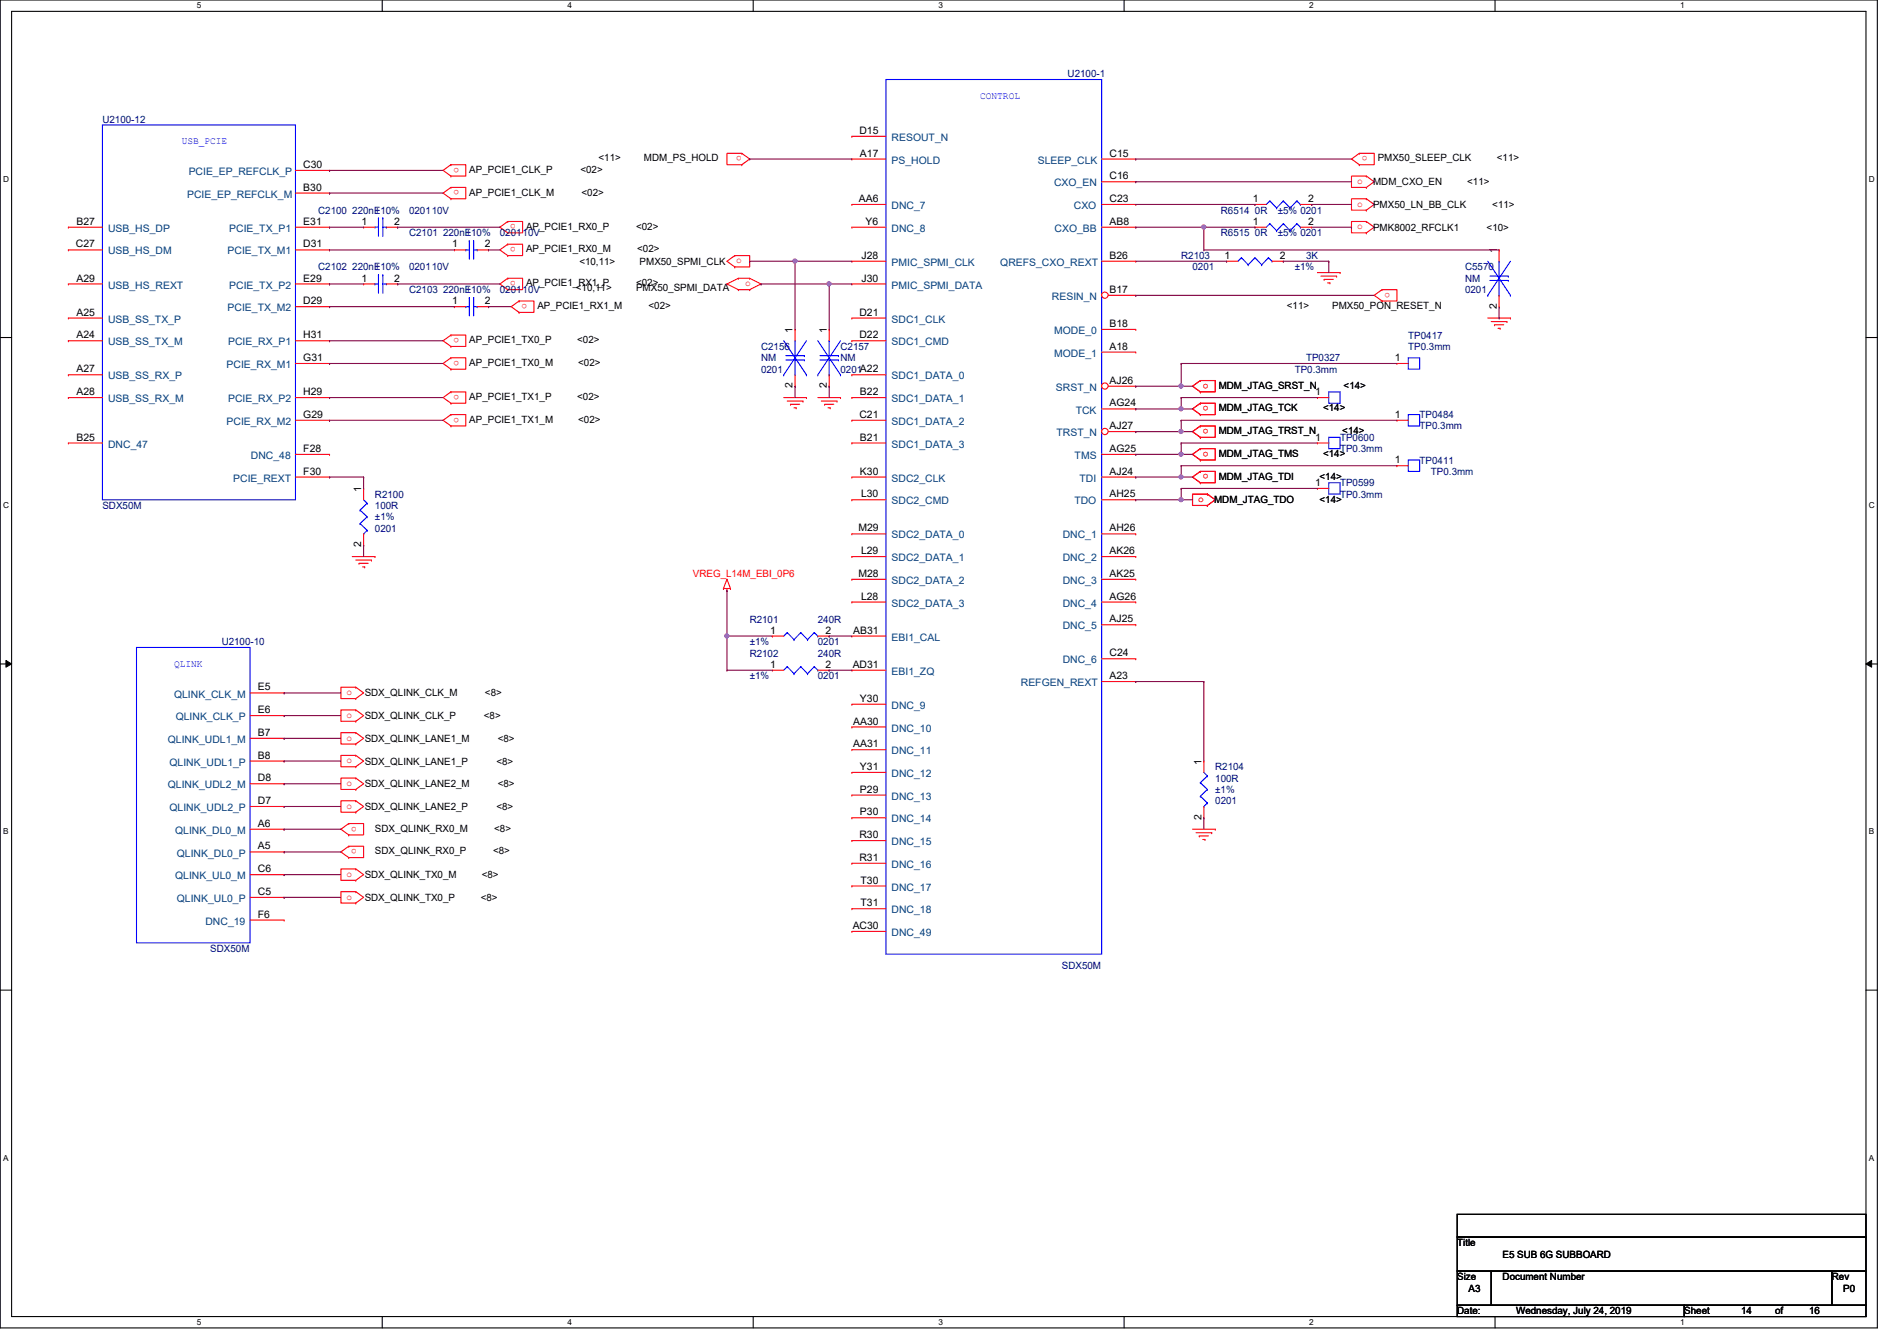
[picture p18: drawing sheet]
<svg xmlns="http://www.w3.org/2000/svg" width="297mm" height="210mm" viewBox="0 0 297 210" stroke-linecap="round" stroke-linejoin="round" font-family="sans-serif">
<defs><g id="words">
<g font-size="1.6" fill="#00f">
<text x="153.5" y="15.5">CONTROL</text>
<text x="28.5" y="22.6">USB_PCIE</text>
<text x="27.3" y="104.4">QLINK</text>
</g>
<g font-size="1.6" fill="#00007f">
<text x="167.2" y="12.1">U2100-1</text>
<text x="16" y="19.2">U2100-12</text>
<text x="49.8" y="33.4">C2100 220nF</text>
<text x="58.7" y="33.4">±10%</text>
<text x="64" y="33.4">020110V</text>
<text x="191.2" y="33.4">R6514 0R</text>
<text x="200.1" y="33.4">±5% 0201</text>
<text x="64" y="37">C2101 220nF</text>
<text x="72.9" y="37">±10%</text>
<text x="78.3" y="37">020110V</text>
<text x="185" y="40.6">R2103</text>
<text x="191.2" y="37">R6515 0R</text>
<text x="200.1" y="37">±5% 0201</text>
<text x="204.5" y="40.6">3K</text>
<text x="49.8" y="42.3">C2102 220nF</text>
<text x="58.7" y="42.3">±10%</text>
<text x="64" y="42.3">020110V</text>
<text x="64" y="45.9">C2103 220nF</text>
<text x="72.9" y="45.9">±10%</text>
<text x="78.3" y="45.9">020110V</text>
<text x="186.7" y="42.3">0201</text>
<text x="202.7" y="42.3">±1%</text>
<text x="229.4" y="42.3">C5570</text>
<text x="229.4" y="44.1">NM</text>
<text x="229.4" y="45.9">0201</text>
<text x="220.5" y="53">TP0417</text>
<text x="119.2" y="54.8">C2156</text>
<text x="119.2" y="56.6">NM</text>
<text x="119.2" y="58.3">0201</text>
<text x="131.6" y="54.8">C2157</text>
<text x="131.6" y="56.6">NM</text>
<text x="131.6" y="58.3">0201A22</text>
<text x="202.7" y="58.3">TP0.3mm</text>
<text x="204.5" y="56.6">TP0327</text>
<text x="220.5" y="54.8">TP0.3mm</text>
<text x="222.3" y="65.4">TP0484</text>
<text x="209.8" y="69">TP0600</text>
<text x="209.8" y="70.8">TP0.3mm</text>
<text x="222.3" y="67.2">TP0.3mm</text>
<text x="58.7" y="77.9">R2100</text>
<text x="209.8" y="76.1">TP0599</text>
<text x="209.8" y="77.9">TP0.3mm</text>
<text x="222.3" y="72.6">TP0411</text>
<text x="224.1" y="74.3">TP0.3mm</text>
<text x="16" y="79.7">SDX50M</text>
<text x="58.7" y="79.7">100R</text>
<text x="58.7" y="81.4">±1%</text>
<text x="58.7" y="83.2">0201</text>
<text x="34.7" y="101">U2100-10</text>
<text x="117.4" y="97.5">R2101</text>
<text x="117.4" y="101">±1%</text>
<text x="128.1" y="97.5">240R</text>
<text x="128.1" y="101">0201</text>
<text x="117.4" y="102.8">R2102</text>
<text x="117.4" y="106.3">±1%</text>
<text x="128.1" y="102.8">240R</text>
<text x="128.1" y="106.3">0201</text>
<text x="190.3" y="120.6">R2104</text>
<text x="190.3" y="122.3">100R</text>
<text x="190.3" y="124.1">±1%</text>
<text x="190.3" y="125.9">0201</text>
<text x="32.9" y="149">SDX50M</text>
<text x="166.3" y="151.7">SDX50M</text>
</g>
<g font-size="1.6">
<text x="134.6" y="21">D15</text>
<text x="47.5" y="26.3">C30</text>
<text x="47.5" y="29.8">B30</text>
<text x="73.5" y="27.1">AP_PCIE1_CLK_P</text>
<text x="90.9" y="27.1">&lt;02&gt;</text>
<text x="93.7" y="25.3">&lt;11&gt;</text>
<text x="100.8" y="25.3">MDM_PS_HOLD</text>
<text x="134.7" y="24.5">A17</text>
<text x="173.7" y="24.5">C15</text>
<text x="173.7" y="28.1">C16</text>
<text x="215" y="29">MDM_CXO_EN</text>
<text x="215.7" y="25.3">PMX50_SLEEP_CLK</text>
<text x="229.7" y="29">&lt;11&gt;</text>
<text x="234.4" y="25.3">&lt;11&gt;</text>
<text x="12" y="35.2">B27</text>
<text x="47.5" y="35.2">E31</text>
<text x="56.6" y="35.2">1</text>
<text x="61.7" y="35.2">2</text>
<text x="73.5" y="30.6">AP_PCIE1_CLK_M</text>
<text x="82.4" y="35.9">AP_PCIE1_RX0_P</text>
<text x="91.1" y="30.6">&lt;02&gt;</text>
<text x="99.6" y="35.9">&lt;02&gt;</text>
<text x="134.5" y="31.6">AA6</text>
<text x="135.5" y="35.2">Y6</text>
<text x="173.7" y="31.6">C23</text>
<text x="173.7" y="35.2">AB8</text>
<text x="196.2" y="31.6">1</text>
<text x="196.2" y="35.2">1</text>
<text x="204.8" y="31.6">2</text>
<text x="204.8" y="35.2">2</text>
<text x="215" y="32.6">PMX50_LN_BB_CLK</text>
<text x="233.7" y="32.6">&lt;11&gt;</text>
<text x="11.9" y="38.7">C27</text>
<text x="47.5" y="38.7">D31</text>
<text x="70.8" y="38.7">1</text>
<text x="75.9" y="38.7">2</text>
<text x="82.4" y="39.5">AP_PCIE1_RX0_M</text>
<text x="90.7" y="41.4">&lt;10,11&gt;</text>
<text x="99.8" y="39.5">&lt;02&gt;</text>
<text x="100.2" y="41.4">PMX50_SPMI_CLK</text>
<text x="134.9" y="40.5">J28</text>
<text x="173.7" y="40.5">B26</text>
<text x="191.7" y="40.5">1</text>
<text x="200.4" y="40.5">2</text>
<text x="215" y="36.1">PMK8002_RFCLK1</text>
<text x="232.8" y="36.1">&lt;10&gt;</text>
<text x="234.4" y="39.7" transform="rotate(-90 234.4 39.7)">1</text>
<text x="12" y="44.1">A29</text>
<text x="47.5" y="44.1">E29</text>
<text x="47.5" y="47.6">D29</text>
<text x="56.6" y="44.1">1</text>
<text x="61.7" y="44.1">2</text>
<text x="70.8" y="47.6">1</text>
<text x="75.9" y="47.6">2</text>
<text x="82.4" y="44.8">AP_PCIE1_RX1_P</text>
<text x="90.2" y="45.6">&lt;10,11&gt;</text>
<text x="99.6" y="44.8">&lt;02&gt;</text>
<text x="99.6" y="45.6">PMX50_SPMI_DATA</text>
<text x="134.9" y="44.1">J30</text>
<text x="173.7" y="45.8">B17</text>
<text x="12" y="49.4">A25</text>
<text x="12" y="53">A24</text>
<text x="47.5" y="53">H31</text>
<text x="73.5" y="53.7">AP_PCIE1_TX0_P</text>
<text x="84.2" y="48.4">AP_PCIE1_RX1_M</text>
<text x="90.4" y="53.7">&lt;02&gt;</text>
<text x="101.6" y="48.4">&lt;02&gt;</text>
<text x="124.1" y="52.1" transform="rotate(-90 124.1 52.1)">1</text>
<text x="129.5" y="52.1" transform="rotate(-90 129.5 52.1)">1</text>
<text x="134.6" y="49.4">D21</text>
<text x="134.6" y="53">D22</text>
<text x="173.7" y="51.2">B18</text>
<text x="201.5" y="48.4">&lt;11&gt;</text>
<text x="208.6" y="48.4">PMX50_PON_RESET_N</text>
<text x="234.4" y="48.3" transform="rotate(-90 234.4 48.3)">2</text>
<text x="12" y="58.3">A27</text>
<text x="47.5" y="56.5">G31</text>
<text x="73.5" y="57.3">AP_PCIE1_TX0_M</text>
<text x="90.5" y="57.3">&lt;02&gt;</text>
<text x="173.7" y="54.7">A18</text>
<text x="218.4" y="56.5">1</text>
<text x="12" y="61.8">A28</text>
<text x="47.5" y="61.8">H29</text>
<text x="47.5" y="65.4">G29</text>
<text x="73.5" y="62.6">AP_PCIE1_TX1_P</text>
<text x="90.4" y="62.6">&lt;02&gt;</text>
<text x="124.1" y="60.8" transform="rotate(-90 124.1 60.8)">2</text>
<text x="129.5" y="60.8" transform="rotate(-90 129.5 60.8)">2</text>
<text x="134.6" y="65.4">C21</text>
<text x="134.7" y="61.8">B22</text>
<text x="173.7" y="60.1">AJ26</text>
<text x="173.7" y="63.6">AG24</text>
<text x="190.8" y="60.8">MDM_JTAG_SRST_N</text>
<text x="190.8" y="64.4">MDM_JTAG_TCK</text>
<text x="205.9" y="61.8">1</text>
<text x="207.2" y="64.4">&lt;14&gt;</text>
<text x="210.4" y="60.8">&lt;14&gt;</text>
<text x="218.4" y="65.4">1</text>
<text x="12" y="69">B25</text>
<text x="47.5" y="70.7">F28</text>
<text x="73.5" y="66.2">AP_PCIE1_TX1_M</text>
<text x="90.5" y="66.2">&lt;02&gt;</text>
<text x="134.7" y="69">B21</text>
<text x="173.7" y="67.2">AJ27</text>
<text x="173.7" y="70.7">AG25</text>
<text x="190.8" y="67.9">MDM_JTAG_TRST_N</text>
<text x="190.8" y="71.5">MDM_JTAG_TMS</text>
<text x="205.9" y="69">1</text>
<text x="207.2" y="71.5">&lt;14&gt;</text>
<text x="210.2" y="67.9">&lt;14&gt;</text>
<text x="47.5" y="74.3">F30</text>
<text x="56.6" y="77" transform="rotate(-90 56.6 77)">1</text>
<text x="134.7" y="74.3">K30</text>
<text x="134.8" y="77.9">L30</text>
<text x="173.7" y="74.3">AJ24</text>
<text x="173.7" y="77.9">AH25</text>
<text x="190.8" y="75.1">MDM_JTAG_TDI</text>
<text x="205.9" y="76.1">1</text>
<text x="206.6" y="75.1">&lt;14&gt;</text>
<text x="218.4" y="72.5">1</text>
<text x="134.4" y="83.2">M29</text>
<text x="173.7" y="83.2">AH26</text>
<text x="190.1" y="78.8">MDM_JTAG_TDO</text>
<text x="206.6" y="78.8">&lt;14&gt;</text>
<text x="56.6" y="85.7" transform="rotate(-90 56.6 85.7)">2</text>
<text x="134.8" y="86.7">L29</text>
<text x="173.7" y="86.7">AK26</text>
<text x="134.4" y="90.3">M28</text>
<text x="134.8" y="93.9">L28</text>
<text x="173.7" y="90.3">AK25</text>
<text x="173.7" y="93.9">AG26</text>
<text x="120.6" y="99.2">1</text>
<text x="129.3" y="99.2">2</text>
<text x="133.6" y="99.2">AB31</text>
<text x="173.7" y="97.4">AJ25</text>
<text x="120.6" y="104.5">1</text>
<text x="129.3" y="104.5">2</text>
<text x="133.5" y="104.5">AD31</text>
<text x="173.7" y="102.7">C24</text>
<text x="173.7" y="106.3">A23</text>
<text x="40.4" y="108.1">E5</text>
<text x="40.4" y="111.6">E6</text>
<text x="57.1" y="109">SDX_QLINK_CLK_M</text>
<text x="57.1" y="112.6">SDX_QLINK_CLK_P</text>
<text x="75.8" y="112.6">&lt;8&gt;</text>
<text x="75.9" y="109">&lt;8&gt;</text>
<text x="133.6" y="113.4">AA30</text>
<text x="134.7" y="109.9">Y30</text>
<text x="40.4" y="115.2">B7</text>
<text x="40.4" y="118.7">B8</text>
<text x="57.1" y="116.1">SDX_QLINK_LANE1_M</text>
<text x="57.1" y="119.7">SDX_QLINK_LANE1_P</text>
<text x="77.7" y="119.7">&lt;8&gt;</text>
<text x="77.9" y="116.1">&lt;8&gt;</text>
<text x="133.6" y="117">AA31</text>
<text x="188.1" y="119.7" transform="rotate(-90 188.1 119.7)">1</text>
<text x="40.4" y="122.3">D8</text>
<text x="40.4" y="125.9">D7</text>
<text x="57.1" y="123.2">SDX_QLINK_LANE2_M</text>
<text x="77.9" y="123.2">&lt;8&gt;</text>
<text x="134.7" y="120.5">Y31</text>
<text x="134.7" y="124.1">P29</text>
<text x="40.4" y="129.4">A6</text>
<text x="57.1" y="126.8">SDX_QLINK_LANE2_P</text>
<text x="58.7" y="130.2">SDX_QLINK_RX0_M</text>
<text x="77.4" y="130.2">&lt;8&gt;</text>
<text x="77.7" y="126.8">&lt;8&gt;</text>
<text x="134.6" y="131.2">R30</text>
<text x="134.7" y="127.6">P30</text>
<text x="188.1" y="128.4" transform="rotate(-90 188.1 128.4)">2</text>
<text x="40.4" y="133">A5</text>
<text x="40.4" y="136.5">C6</text>
<text x="57.1" y="137.5">SDX_QLINK_TX0_M</text>
<text x="58.7" y="133.7">SDX_QLINK_RX0_P</text>
<text x="75.4" y="137.5">&lt;8&gt;</text>
<text x="77.2" y="133.7">&lt;8&gt;</text>
<text x="134.6" y="134.7">R31</text>
<text x="40.4" y="140.1">C5</text>
<text x="40.4" y="143.6">F6</text>
<text x="57.1" y="141">SDX_QLINK_TX0_P</text>
<text x="75.3" y="141">&lt;8&gt;</text>
<text x="134.7" y="138.3">T30</text>
<text x="134.7" y="141.9">T31</text>
<text x="133.5" y="145.4">AC30</text>
<text x="228.2" y="195.1">Title</text>
<text x="235.3" y="196.8">E5 SUB 6G SUBBOARD</text>
<text x="228.2" y="200.4">Size</text>
<text x="230" y="202.2">A3</text>
<text x="235.3" y="200.4">Document Number</text>
<text x="286.8" y="200.4">Rev</text>
<text x="288.6" y="202.2">P0</text>
<text x="228.2" y="205.7">Date:</text>
<text x="237.4" y="205.7">Wednesday, July 24, 2019</text>
<text x="263.7" y="205.7">Sheet</text>
<text x="272.6" y="205.7">14</text>
<text x="278" y="205.7">of</text>
<text x="283.3" y="205.7">16</text>
</g>
<g font-size="1.6" fill="#00407f">
<text x="139.6" y="22.1">RESOUT_N</text>
<text x="29.5" y="27.4">PCIE_EP_REFCLK_P</text>
<text x="139.6" y="25.6">PS_HOLD</text>
<text x="162.5" y="25.6">SLEEP_CLK</text>
<text x="165.1" y="29.2">CXO_EN</text>
<text x="29.3" y="30.9">PCIE_EP_REFCLK_M</text>
<text x="139.6" y="32.7">DNC_7</text>
<text x="168.1" y="32.7">CXO</text>
<text x="16.9" y="36.3">USB_HS_DP</text>
<text x="16.9" y="39.8">USB_HS_DM</text>
<text x="35.6" y="39.8">PCIE_TX_M1</text>
<text x="35.9" y="36.3">PCIE_TX_P1</text>
<text x="139.6" y="36.3">DNC_8</text>
<text x="139.6" y="41.6">PMIC_SPMI_CLK</text>
<text x="156.6" y="41.6">QREFS_CXO_REXT</text>
<text x="165.1" y="36.3">CXO_BB</text>
<text x="16.9" y="45.2">USB_HS_REXT</text>
<text x="35.9" y="45.2">PCIE_TX_P2</text>
<text x="139.6" y="45.2">PMIC_SPMI_DATA</text>
<text x="164.7" y="46.9">RESIN_N</text>
<text x="16.9" y="50.5">USB_SS_TX_P</text>
<text x="35.6" y="48.7">PCIE_TX_M2</text>
<text x="139.6" y="50.5">SDC1_CLK</text>
<text x="165.1" y="52.3">MODE_0</text>
<text x="16.9" y="54.1">USB_SS_TX_M</text>
<text x="16.9" y="59.4">USB_SS_RX_P</text>
<text x="35.5" y="57.6">PCIE_RX_M1</text>
<text x="35.7" y="54.1">PCIE_RX_P1</text>
<text x="139.6" y="54.1">SDC1_CMD</text>
<text x="139.6" y="59.4">SDC1_DATA_0</text>
<text x="165.1" y="55.8">MODE_1</text>
<text x="16.9" y="62.9">USB_SS_RX_M</text>
<text x="35.7" y="62.9">PCIE_RX_P2</text>
<text x="139.6" y="62.9">SDC1_DATA_1</text>
<text x="165.4" y="61.2">SRST_N</text>
<text x="168.4" y="64.7">TCK</text>
<text x="16.9" y="70.1">DNC_47</text>
<text x="35.5" y="66.5">PCIE_RX_M2</text>
<text x="39.3" y="71.8">DNC_48</text>
<text x="139.6" y="66.5">SDC1_DATA_2</text>
<text x="139.6" y="70.1">SDC1_DATA_3</text>
<text x="165.4" y="68.3">TRST_N</text>
<text x="168.3" y="71.8">TMS</text>
<text x="36.5" y="75.4">PCIE_REXT</text>
<text x="139.6" y="75.4">SDC2_CLK</text>
<text x="169" y="75.4">TDI</text>
<text x="139.6" y="79">SDC2_CMD</text>
<text x="168.2" y="79">TDO</text>
<text x="139.6" y="84.3">SDC2_DATA_0</text>
<text x="139.6" y="87.8">SDC2_DATA_1</text>
<text x="166.4" y="84.3">DNC_1</text>
<text x="166.4" y="87.8">DNC_2</text>
<text x="139.6" y="91.4">SDC2_DATA_2</text>
<text x="139.6" y="95">SDC2_DATA_3</text>
<text x="166.4" y="91.4">DNC_3</text>
<text x="166.4" y="95">DNC_4</text>
<text x="139.6" y="100.3">EBI1_CAL</text>
<text x="166.4" y="98.5">DNC_5</text>
<text x="139.6" y="105.6">EBI1_ZQ</text>
<text x="159.8" y="107.4">REFGEN_REXT</text>
<text x="166.4" y="103.8">DNC_6</text>
<text x="27.3" y="109.2">QLINK_CLK_M</text>
<text x="27.5" y="112.7">QLINK_CLK_P</text>
<text x="139.6" y="111">DNC_9</text>
<text x="26.3" y="116.3">QLINK_UDL1_M</text>
<text x="26.5" y="119.8">QLINK_UDL1_P</text>
<text x="139.6" y="114.5">DNC_10</text>
<text x="139.6" y="118.1">DNC_11</text>
<text x="26.3" y="123.4">QLINK_UDL2_M</text>
<text x="139.6" y="121.6">DNC_12</text>
<text x="139.6" y="125.2">DNC_13</text>
<text x="26.5" y="127">QLINK_UDL2_P</text>
<text x="27.4" y="130.5">QLINK_DL0_M</text>
<text x="139.6" y="128.7">DNC_14</text>
<text x="27.4" y="137.6">QLINK_UL0_M</text>
<text x="27.7" y="134.1">QLINK_DL0_P</text>
<text x="139.6" y="132.3">DNC_15</text>
<text x="139.6" y="135.8">DNC_16</text>
<text x="27.7" y="141.2">QLINK_UL0_P</text>
<text x="139.6" y="139.4">DNC_17</text>
<text x="139.6" y="143">DNC_18</text>
<text x="32.2" y="144.7">DNC_19</text>
<text x="139.6" y="146.5">DNC_49</text>
</g>
<g font-size="1.6" fill="#f00">
<text x="71.9" y="26.2" transform="rotate(180 71.9 26.2)">o</text>
<text x="71.9" y="29.8" transform="rotate(180 71.9 29.8)">o</text>
<text x="116.2" y="24.5" transform="rotate(180 116.2 24.5)">o</text>
<text x="212.5" y="28.8">o</text>
<text x="214.1" y="24.5" transform="rotate(180 214.1 24.5)">o</text>
<text x="80.8" y="35.1" transform="rotate(180 80.8 35.1)">o</text>
<text x="212.5" y="32.3">o</text>
<text x="212.5" y="35.9">o</text>
<text x="80.8" y="38.7" transform="rotate(180 80.8 38.7)">o</text>
<text x="115.3" y="41.2">o</text>
<text x="80.8" y="44" transform="rotate(180 80.8 44)">o</text>
<text x="82.5" y="47.6" transform="rotate(180 82.5 47.6)">o</text>
<text x="116.7" y="44.8">o</text>
<text x="217.7" y="45.8" transform="rotate(180 217.7 45.8)">o</text>
<text x="71.9" y="52.9" transform="rotate(180 71.9 52.9)">o</text>
<text x="71.9" y="56.5" transform="rotate(180 71.9 56.5)">o</text>
<text x="71.9" y="61.8" transform="rotate(180 71.9 61.8)">o</text>
<text x="71.9" y="65.4" transform="rotate(180 71.9 65.4)">o</text>
<text x="189.2" y="60" transform="rotate(180 189.2 60)">o</text>
<text x="189.2" y="63.6" transform="rotate(180 189.2 63.6)">o</text>
<text x="189.2" y="67.1" transform="rotate(180 189.2 67.1)">o</text>
<text x="189.2" y="70.7" transform="rotate(180 189.2 70.7)">o</text>
<text x="189.2" y="74.3" transform="rotate(180 189.2 74.3)">o</text>
<text x="187.6" y="78.6">o</text>
<text x="108.5" y="90.3">VREG_L14M_EBI_0P6</text>
<text x="54.3" y="108.8">o</text>
<text x="54.3" y="112.4">o</text>
<text x="54.3" y="115.9">o</text>
<text x="54.3" y="119.5">o</text>
<text x="54.3" y="123">o</text>
<text x="54.3" y="126.6">o</text>
<text x="55.9" y="129.4" transform="rotate(180 55.9 129.4)">o</text>
<text x="54.3" y="137.2">o</text>
<text x="55.9" y="132.9" transform="rotate(180 55.9 132.9)">o</text>
<text x="54.3" y="140.8">o</text>
</g>
<g font-size="1.3">
<text x="30.8" y="1.3">5</text>
<text x="88.9" y="1.3">4</text>
<text x="146.9" y="1.3">3</text>
<text x="205" y="1.3">2</text>
<text x="263.1" y="1.3">1</text>
<text x=".5" y="28.4">D</text>
<text x="292.6" y="28.4">D</text>
<text x=".5" y="79.5">C</text>
<text x="292.6" y="79.5">C</text>
<text x=".5" y="130.6">B</text>
<text x="292.6" y="130.6">B</text>
<text x=".5" y="181.7">A</text>
<text x="292.6" y="181.7">A</text>
<text x="30.8" y="207.4">5</text>
<text x="88.9" y="207.4">4</text>
<text x="146.9" y="207.4">3</text>
<text x="205" y="207.4">2</text>
<text x="263.1" y="207.4">1</text>
</g>
</g></defs>
<path d="M0 0h294v207.9h-294zM1.8 1.8h290.4v204.3h-290.4z" fill="none" stroke="#000" stroke-width=".17"/>
<g fill="#fff">
<path d="M30.8 .2h.7v1.4h-.7z"/>
<path d="M30.8 206.2h.7v1.4h-.7z"/>
</g>
<path d="M59.9 0v1.8M59.9 206.1v1.8" fill="none" stroke="#000" stroke-width=".17"/>
<g fill="#fff">
<path d="M88.9 .2h.6v1.4h-.6z"/>
<path d="M88.9 206.2h.6v1.4h-.6z"/>
</g>
<path d="M117.9 0v1.8M117.9 206.1v1.8" fill="none" stroke="#000" stroke-width=".17"/>
<g fill="#fff">
<path d="M146.9 .2h.7v1.4h-.7z"/>
<path d="M146.9 206.2h.7v1.4h-.7z"/>
</g>
<path d="M176 0v1.8M176 206.1v1.8" fill="none" stroke="#000" stroke-width=".17"/>
<g fill="#fff">
<path d="M205 .2h.7v1.4h-.7z"/>
<path d="M205 206.2h.7v1.4h-.7z"/>
</g>
<path d="M234.1 0v1.8M234.1 206.1v1.8" fill="none" stroke="#000" stroke-width=".17"/>
<g fill="#fff">
<path d="M263.1 .2h.7v1.4h-.7z"/>
<path d="M263.1 206.2h.7v1.4h-.7z"/>
<path d="M.5 27.3h.9v1.4h-.9z"/>
<path d="M292.6 27.3h.9v1.4h-.9z"/>
<path d="M.5 78.4h.9v1.4h-.9z"/>
<path d="M292.6 78.4h.9v1.4h-.9z"/>
</g>
<path d="M0 52.8h1.8M292.2 52.8h1.8" fill="none" stroke="#000" stroke-width=".17"/>
<g fill="#fff">
<path d="M.5 129.5h.8v1.4h-.8z"/>
<path d="M292.6 129.5h.9v1.4h-.9z"/>
</g>
<path d="M0 103.9h1.8M292.2 103.9h1.8" fill="none" stroke="#000" stroke-width=".17"/>
<path d="M.9 103.4l.9 .5-.9 .5zM292.2 103.9l.9-.5v1z" fill="#000"/>
<path d="M.9 103.4l.9 .5-.9 .5zM292.2 103.9l.9-.5v1z" fill="none" stroke="#000" stroke-width=".16"/>
<g fill="#fff">
<path d="M.5 180.5h.8v1.4h-.8z"/>
<path d="M292.6 180.5h.9v1.4h-.9z"/>
</g>
<path d="M0 155h1.8M292.2 155h1.8M228.2 190.1h64v3.5h-64zM228.2 193.6h64v5.4h-64zM228.2 199h5.3v5.3h-5.3zM233.5 199h53.3v5.3h-53.3zM286.8 199h5.4v5.3h-5.4zM228.2 204.3h35.5v1.8h-35.5zM263.7 204.3h28.5v1.8h-28.5z" fill="none" stroke="#000" stroke-width=".17"/>
<g fill="none" stroke="#f00" stroke-width=".17">
<path d="M10.7 35.6h.1M10.7 39.1h.1M10.7 35.6h5.3M10.7 39.1h5.3M46.3 35.6h5.3M46.3 39.1h5.3M46.3 26.7h5.3M46.3 30.2h5.3M51.6 26.7h.1M51.6 30.2h.1M51.6 35.6h.1M51.6 39.1h.1"/>
<path d="M70.6 27.6h.1M70.6 25.8h.1M70.6 25.8h2.3v1.8h-2.3M70.6 31.1h.1M70.6 29.3h.1M70.6 29.3h2.3v1.8h-2.3M70.6 25.8l-1.2 .9 1.2 .9M70.6 29.3l-1.2 .9 1.2 .9M79.5 36.4h.1M79.5 34.7h.1M79.5 34.7h2.3v1.7h-2.3M79.5 38.2h.1"/>
<path d="M79.5 38.2h2.3v1.8h-2.3M79.5 34.7l-1.2 .9 1.2 .8M79.5 38.2l-1.2 .9 1.2 .9M116.2 25.8h.1M116.2 24h.1M116.2 24h-2.4v1.8h2.4M116.2 24l1.2 .9-1.2 .9M172.5 35.6h5.3M172.5 24.9h5.3M172.5 28.4h5.3M172.5 32h5.3M177.8 24.9h.1"/>
<path d="M177.8 28.4h.1M177.8 32h.1M177.8 35.6h.1M212.8 25.8h.1M212.8 24h.1M212.8 24h2.4v1.8h-2.4M212.8 24l-1.2 .9 1.2 .9M213.9 27.6h.1M213.9 29.3h.1M213.9 27.6h-2.3v1.7h2.3M213.9 31.1h.1M213.9 32.9h.1"/>
<path d="M213.9 31.1h-2.3v1.8h2.3M213.9 34.7h.1M213.9 36.4h.1M213.9 34.7h-2.3v1.7h2.3M213.9 27.6l1.3 .8-1.3 .9M213.9 31.1l1.3 .9-1.3 .9M213.9 34.7l1.3 .9-1.3 .8M234.7 39.1h.1M234.7 39.1v1.8M10.7 44.4h.1M10.7 49.8h.1M10.7 53.3h.1"/>
<path d="M10.7 58.7h.1M10.7 49.8h5.3M10.7 44.4h5.3M10.7 53.3h5.3M10.7 58.7h5.3M46.3 44.4h5.3M46.3 48h5.3M46.3 53.3h5.3M46.3 56.9h5.3M51.6 44.4h.1M51.6 48h.1M51.6 53.3h.1"/>
<path d="M51.6 56.9h.1M56.9 44.4h.1M56.9 44.4h1.8M60.5 44.4h1.8M62.3 44.4h.1M70.6 54.2h.1M70.6 52.5h.1M70.6 52.5h2.3v1.7h-2.3M70.6 57.8h.1M70.6 56h.1M70.6 56h2.3v1.8h-2.3M70.6 52.5l-1.2 .8 1.2 .9"/>
<path d="M70.6 56l-1.2 .9 1.2 .9M71.2 48h.1M71.2 48h1.7M74.7 48h1.8M76.5 48h.1M79.5 40h.1M79.5 45.3h.1M79.5 43.6h.1M79.5 43.6h2.3v1.7h-2.3M79.5 43.6l-1.2 .8 1.2 .9M81.3 48.9h.1M81.3 47.1h.1"/>
<path d="M81.3 47.1h2.3v1.8h-2.3M81.3 47.1l-1.3 .9 1.3 .9M113.8 44.4h.1M113.8 44.4l1.8 .9M115.1 40h.1M115.1 41.8h.1M115.1 40h2.3v1.8h-2.3M115.1 40l-1.3 .9 1.3 .9M115.6 43.6h.1M115.6 45.3h.1M115.6 43.6h1.8M115.6 43.6l-1.8 .8"/>
<path d="M115.6 45.3h1.8M117.4 43.6h.1M117.4 45.3h.1M117.4 43.6l1.8 .8M119.2 44.4h.1M119.2 44.4l-1.8 .9M124.5 51.6h.1M124.5 51.6v1.7M124.5 58.7v1.8M129.8 51.6h.1M129.8 51.6v1.7M129.8 58.7v1.8"/>
<path d="M172.5 40.9h5.3M177.8 40.9h.1M188 59.6h.1M188 59.6h2.3v1.7h-2.3M188 59.6l-1.3 .9 1.3 .8M206.3 42.7h3.5M206.8 43.2h2.5M207.3 43.7h.1M207.3 43.7h1.5M207.9 44.3h.3M208.2 44.3h.1M209.3 43.2h.1"/>
<path d="M209.8 42.7h.1M216.4 47.1h.1M216.4 45.3h.1M216.4 45.3h2.3v1.8h-2.3M216.4 45.3l-1.2 .9 1.2 .9M233 49.8h3.5M233.5 50.3h2.5M234 50.8h.1M234 50.8h1.5M234.6 51.4h.3M234.7 48h.1M234.7 46.2v1.8"/>
<path d="M234.9 51.4h.1M236 50.3h.1M236.5 49.8h.1M10.7 62.2h.1M10.7 69.3h.1M10.7 62.2h5.3M10.7 69.3h5.3M46.3 62.2h5.3M46.3 65.8h5.3M46.3 71.1h5.3M46.3 74.7h5.3M51.6 62.2h.1"/>
<path d="M51.6 65.8h.1M51.6 71.1h.1M51.6 74.7h.1M70.6 63.1h.1M70.6 61.3h.1M70.6 61.3h2.3v1.8h-2.3M70.6 66.7h.1M70.6 64.9h.1M70.6 64.9h2.3v1.8h-2.3M70.6 61.3l-1.2 .9 1.2 .9M70.6 64.9l-1.2 .9 1.2 .9M122.7 62.2h3.6"/>
<path d="M123.3 62.8h2.4M123.8 63.3h.1M123.8 63.3h1.4M124.3 63.8h.4M124.5 60.5h.1M124.7 63.8h.1M125.7 62.8h.1M126.3 62.2h.1M128.1 62.2h3.5M128.6 62.8h2.5M129.1 63.3h.1M129.1 63.3h1.5"/>
<path d="M129.7 63.8h.3M129.8 60.5h.1M130 63.8h.1M131.1 62.8h.1M131.6 62.2h.1M188 61.3h.1M188 64.9h.1M188 63.1h.1M188 63.1h2.3v1.8h-2.3M188 68.5h.1M188 66.7h.1M188 66.7h2.3v1.8h-2.3"/>
<path d="M188 72h.1M188 70.2h.1M188 70.2h2.3v1.8h-2.3M188 75.6h.1M188 73.8h.1M188 73.8h2.3v1.8h-2.3M188 63.1l-1.3 .9 1.3 .9M188 66.7l-1.3 .9 1.3 .9M188 70.2l-1.3 .9 1.3 .9M188 73.8l-1.3 .9 1.3 .9M189.1 77.3h.1M189.1 79.1h.1"/>
<path d="M189.1 77.3h-2.4v1.8h2.4M189.1 77.3l1.2 .9-1.2 .9M206.3 69.3h.1M206.3 69.3h1.8M218.7 65.8h.1M218.7 72.9h.1M218.7 65.8h1.8M218.7 72.9h1.8M55.2 87.1h3.5M55.7 87.7h2.5M56.2 88.2h.1M56.2 88.2h1.5"/>
<path d="M56.8 88.7h.3M57.1 88.7h.1M58.2 87.7h.1M58.7 87.1h.1M113.3 92.1h.1M113.3 92.1h1.1M113.8 92.5h.1M113.8 90.7h.1M113.8 92.1v.4M113.8 90.7l-.5 1.4M113.8 90.7l.6 1.4M114.4 92.1h.1"/>
<path d="M39.2 108.5h5.3M39.2 112h5.3M39.2 115.6h5.3M39.2 119.1h5.3M44.5 108.5h.1M44.5 112h.1M44.5 115.6h.1M44.5 119.1h.1M55.7 107.6h.1M55.7 109.3h.1M55.7 107.6h-2.3v1.7h2.3M55.7 111.1h.1"/>
<path d="M55.7 112.9h.1M55.7 111.1h-2.3v1.8h2.3M55.7 114.7h.1M55.7 116.5h.1M55.7 114.7h-2.3v1.8h2.3M55.7 118.2h.1M55.7 118.2h-2.3v1.8h2.3M55.7 107.6l1.2 .9-1.2 .8M55.7 111.1l1.2 .9-1.2 .9M55.7 114.7l1.2 .9-1.2 .9M55.7 118.2l1.2 .9-1.2 .9M188.5 119.1h.1"/>
<path d="M188.5 119.1v1.8M39.2 129.8h5.3M39.2 122.7h5.3M39.2 126.2h5.3M39.2 133.3h5.3M39.2 136.9h5.3M44.5 122.7h.1M44.5 126.2h.1M44.5 129.8h.1M44.5 133.3h.1M44.5 136.9h.1M54.6 130.7h.1"/>
<path d="M54.6 128.9h.1M54.6 128.9h2.3v1.8h-2.3M54.6 134.2h.1M54.6 132.5h.1M54.6 132.5h2.3v1.7h-2.3M54.6 128.9l-1.2 .9 1.2 .9M54.6 132.5l-1.2 .8 1.2 .9M55.7 120h.1M55.7 121.8h.1M55.7 123.6h.1M55.7 121.8h-2.3v1.8h2.3M55.7 125.3h.1"/>
<path d="M55.7 127.1h.1M55.7 125.3h-2.3v1.8h2.3M55.7 136h.1M55.7 137.8h.1M55.7 136h-2.3v1.8h2.3M55.7 139.6h.1M55.7 139.6h-2.3v1.8h2.3M55.7 121.8l1.2 .9-1.2 .9M55.7 125.3l1.2 .9-1.2 .9M55.7 136l1.2 .9-1.2 .9M55.7 139.6l1.2 .9-1.2 .9M186.7 129.8h3.6"/>
<path d="M187.3 130.3h2.4M187.8 130.9h.1M187.8 130.9h1.4M188.3 131.4h.4M188.5 128h.1M188.5 126.2v1.8M188.7 131.4h.1M189.7 130.3h.1M190.3 129.8h.1M39.2 140.5h5.3M39.2 144h5.3M44.5 140.5h.1"/>
<path d="M44.5 144h.1M55.7 141.4h.1"/>
</g>
<g fill="none" stroke="#00f" stroke-width=".17">
<path d="M16 19.6h30.3v58.6h-30.3zM138.7 12.4h33.8v137h-33.8zM58.7 44.4h.1M58.7 44.4h.6M59.3 43h.1M59.3 43v2.9M59.9 43h.1M59.9 43v2.9M59.9 44.4h.6M60.5 44.4h.1M72.9 48h.1M72.9 48h.6"/>
<path d="M73.5 46.6h.1M73.5 46.6v2.8M74.2 46.6h.1M74.2 46.6v2.8M74.2 48h.5M74.7 48h.1M122.7 58.7h.1M122.7 53.3l3.6 5.4M123.1 55.7h2.8M123.1 56.3h2.8M124.5 53.3h.1M124.5 58.7h.1"/>
<path d="M124.5 53.3v2.4M124.5 56.3v2.4M125.9 55.7h.1M125.9 56.3h.1M126.3 58.7h.1M126.3 53.3l-3.6 5.4M128.1 58.7h.1M128.1 53.3l3.5 5.4M128.4 55.7h2.9M128.4 56.3h2.9M129.8 53.3h.1M129.8 58.7h.1"/>
<path d="M129.8 53.3v2.4M129.8 56.3v2.4M131.3 55.7h.1M131.3 56.3h.1M131.6 58.7h.1M131.6 53.3l-3.5 5.4M233 46.2h.1M233 40.9l3.5 5.3M233.3 43.2h2.9M233.3 43.9h2.9M234.7 40.9h.1M234.7 46.2h.1"/>
<path d="M234.7 40.9v2.3M234.7 43.9v2.3M236.2 43.2h.1M236.2 43.9h.1M236.5 46.2h.1M236.5 40.9l-3.5 5.3M208.1 68.5h1.7v1.7h-1.7zM220.5 64.9h1.8v1.8h-1.8zM220.5 72h1.8v1.8h-1.8zM21.4 101.3h17.8v46.3h-17.8zM188 122.5h.1M188 124.6h.1"/>
<path d="M188 122.5l1.1 1.1M188 124.6l1.1 1.1M188.5 126.2h.1M188.5 120.9l.6 .6M189.1 121.5h.1M189.1 123.6h.1M189.1 125.7h.1M189.1 121.5l-1.1 1M189.1 123.6l-1.1 1M189.1 125.7l-.6 .5"/>
</g>
<circle cx="173" cy="46.2" r=".5" fill="#fff"/>
<g fill="none" stroke="#f00" stroke-width=".17">
<path d="M172.5 51.6h5.3M172.5 55.1h5.3M173.6 46.2h4.2M177.8 46.2h.1M177.8 51.6h.1M177.8 55.1h.1"/>
<circle cx="173" cy="46.2" r=".5"/>
</g>
<circle cx="173" cy="60.4" r=".5" fill="#fff"/>
<g fill="none" stroke="#f00" stroke-width=".17">
<path d="M172.5 64h5.3M173.6 60.5h4.2M177.8 60.5h.1M177.8 64h.1"/>
<circle cx="173" cy="60.4" r=".5"/>
</g>
<circle cx="173" cy="67.5" r=".5" fill="#fff"/>
<g fill="none" stroke="#f00" stroke-width=".17">
<path d="M56.9 35.6h.1M56.9 35.6h1.8M60.5 35.6h1.8M62.3 35.6h.1M71.2 39.1h.1M71.2 39.1h1.7M74.7 39.1h1.8M76.5 39.1h.1M133.4 21.3h.1M133.4 24.9h.1M133.4 32h.1M133.4 35.6h.1"/>
<path d="M133.4 21.3h5.3M133.4 24.9h5.3M133.4 32h5.3M133.4 35.6h5.3M196.5 32h.1M196.5 35.6h.1M196.5 32h1.8M196.5 35.6h1.8M203.6 32h1.8M203.6 35.6h1.8M205.4 32h.1M205.4 35.6h.1"/>
<path d="M133.4 40.9h.1M133.4 44.4h.1M133.4 49.8h.1M133.4 53.3h.1M133.4 58.7h.1M133.4 40.9h5.3M133.4 44.4h5.3M133.4 49.8h5.3M133.4 53.3h5.3M133.4 58.7h5.3M192.1 40.9h.1M192.1 40.9h1.7"/>
<path d="M199.2 40.9h1.8M201 40.9h.1M218.7 56.9h.1M218.7 56.9h1.8M56.9 76.5h.1M56.9 76.5v1.7M133.4 62.2h.1M133.4 65.8h.1M133.4 69.3h.1M133.4 74.7h.1M133.4 78.2h.1M133.4 74.7h5.3"/>
<path d="M133.4 78.2h5.3M133.4 62.2h5.3M133.4 65.8h5.3M133.4 69.3h5.3M172.5 71.1h5.3M172.5 74.7h5.3M172.5 78.2h5.3M173.6 67.6h4.2M177.8 67.6h.1M177.8 71.1h.1M177.8 74.7h.1M177.8 78.2h.1"/>
<path d="M206.3 76.5h.1M206.3 62.2h.1M206.3 62.2h1.8M206.3 76.5h1.8M56.9 85.3h.1M56.9 83.6v1.7M120.9 99.6h.1M120.9 99.6h1.8M128.1 99.6h1.7M129.8 99.6h.1M133.4 83.6h.1M133.4 87.1h.1"/>
<path d="M133.4 90.7h.1M133.4 94.2h.1M133.4 99.6h.1M133.4 83.6h5.3M133.4 87.1h5.3M133.4 90.7h5.3M133.4 94.2h5.3M133.4 99.6h5.3M172.5 83.6h5.3M172.5 87.1h5.3M172.5 90.7h5.3M172.5 94.2h5.3"/>
<path d="M172.5 97.8h5.3M177.8 83.6h.1M177.8 87.1h.1M177.8 90.7h.1M177.8 94.2h.1M177.8 97.8h.1M120.9 104.9h.1M120.9 104.9h1.8M128.1 104.9h1.7M129.8 104.9h.1M133.4 104.9h.1M133.4 110.2h.1"/>
<path d="M133.4 113.8h.1M133.4 117.3h.1M133.4 104.9h5.3M133.4 110.2h5.3M133.4 113.8h5.3M133.4 117.3h5.3M172.5 103.1h5.3M172.5 106.7h5.3M177.8 103.1h.1M177.8 106.7h.1M133.4 120.9h.1M133.4 124.5h.1"/>
<path d="M133.4 128h.1M133.4 131.6h.1M133.4 135.1h.1M133.4 138.7h.1M133.4 120.9h5.3M133.4 124.5h5.3M133.4 128h5.3M133.4 131.6h5.3M133.4 135.1h5.3M133.4 138.7h5.3M133.4 142.2h.1M133.4 145.8h.1"/>
<path d="M133.4 142.2h5.3M133.4 145.8h5.3"/>
<circle cx="173" cy="67.5" r=".5"/>
</g>
<g fill="none" stroke="#00f" stroke-width=".17">
<path d="M58.7 35.6h.1M58.7 35.6h.6M59.3 34.1h.1M59.3 34.1v2.9M59.9 34.1h.1M59.9 34.1v2.9M59.9 35.6h.6M60.5 35.6h.1M72.9 39.1h.1M72.9 39.1h.6M73.5 37.7h.1M73.5 37.7v2.9"/>
<path d="M74.2 37.7h.1M74.2 37.7v2.9M74.2 39.1h.5M74.7 39.1h.1M198.8 31.5h.1M198.8 35h.1M198.8 31.5l-.5 .5M198.8 31.5l1.1 1.1M198.8 35l-.5 .6M198.8 35l1.1 1.1M199.9 32.6h.1M199.9 36.1h.1"/>
<path d="M201 31.5h.1M201 35h.1M201 31.5l-1.1 1.1M201 31.5l1 1.1M201 35l-1.1 1.1M201 35l1 1.1M202 32.6h.1M202 36.1h.1M203.1 31.5h.1M203.1 35h.1M203.1 31.5l-1.1 1.1M203.1 31.5l.5 .5"/>
<path d="M203.1 35l-1.1 1.1M203.1 35l.5 .6M203.6 32h.1M203.6 35.6h.1M194.4 40.3h.1M194.4 40.3l-.6 .6M194.4 40.3l1 1.1M195.4 41.4h.1M196.5 40.3h.1M196.5 40.3l-1.1 1.1M196.5 40.3l1.1 1.1M197.6 41.4h.1"/>
<path d="M198.6 40.3h.1M198.6 40.3l-1 1.1M198.6 40.3l.6 .6M199.2 40.9h.1M220.5 56h1.8v1.8h-1.8zM56.4 79.8h.1M56.4 79.8l1.1 1.1M56.9 78.2l.6 .6M57.5 78.8h.1M57.5 78.8l-1.1 1M208.1 75.6h1.7v1.7h-1.7zM208.1 61.3h1.7v1.8h-1.7z"/>
<path d="M56.4 82h.1M56.4 82l1.1 1M56.9 83.6h.1M57.5 80.9h.1M57.5 83h.1M57.5 80.9l-1.1 1.1M57.5 83l-.6 .6M123.3 99h.1M123.3 99l-.6 .6M123.3 99l1 1.1M125.4 99h.1M125.4 99l-1.1 1.1"/>
<path d="M125.4 99l1 1.1M127.5 99h.1M127.5 99l-1.1 1.1M127.5 99l.6 .6M128.1 99.6h.1M123.3 104.4h.1M123.3 104.4l-.6 .5M123.3 104.4l1 1.1M124.3 100.1h.1M124.3 105.5h.1M125.4 104.4h.1M125.4 104.4l-1.1 1.1"/>
<path d="M125.4 104.4l1 1.1M126.4 100.1h.1M126.4 105.5h.1M127.5 104.4h.1M127.5 104.4l-1.1 1.1M127.5 104.4l.6 .5M128.1 104.9h.1"/>
</g>
<g fill="none" stroke="#7f0040" stroke-width=".17">
<path d="M51.6 26.7h.1M51.6 30.2h.1M51.6 35.6h.1M51.6 39.1h.1M51.6 26.7h17.8M51.6 30.2h17.8M51.6 35.6h5.3M51.6 39.1h19.6M62.3 35.6h.1M62.3 35.6h16M76.5 39.1h.1M76.5 39.1h1.8"/>
<path d="M51.6 44.4h.1M51.6 48h.1M51.6 53.3h.1M51.6 56.9h.1M51.6 44.4h5.3M51.6 48h19.6M51.6 53.3h17.8M51.6 56.9h17.8M62.3 44.4h.1M62.3 44.4h16M76.5 48h.1M76.5 48h3.5"/>
<path d="M124.5 40.9h.1M124.5 40.9h8.9M51.6 62.2h.1M51.6 65.8h.1M51.6 74.7h.1M51.6 62.2h17.8M51.6 65.8h17.8M51.6 74.7h5.3M56.9 74.7h.1M56.9 74.7v1.8M56.9 85.3h.1M56.9 85.3v1.8"/>
<path d="M44.5 108.5h.1M44.5 112h.1M44.5 115.6h.1M44.5 119.1h.1M44.5 108.5h8.9M44.5 112h8.9M44.5 115.6h8.9M44.5 119.1h8.9M44.5 122.7h.1M44.5 126.2h.1M44.5 129.8h.1M44.5 133.3h.1"/>
<path d="M44.5 136.9h.1M44.5 122.7h8.9M44.5 126.2h8.9M44.5 129.8h8.9M44.5 133.3h8.9M44.5 136.9h8.9M44.5 140.5h.1M44.5 140.5h8.9"/>
</g>
<circle cx="124.5" cy="40.9" r=".32" fill="#f0f"/>
<circle cx="124.5" cy="40.9" r=".32" fill="none" stroke="#f0f" stroke-width=".17"/>
<path d="M124.5 40.9h.1M124.5 40.9v10.7M129.8 44.4h.1M129.8 44.4h3.6" fill="none" stroke="#7f0040" stroke-width=".17"/>
<circle cx="129.8" cy="44.4" r=".32" fill="#f0f"/>
<circle cx="129.8" cy="44.4" r=".32" fill="none" stroke="#f0f" stroke-width=".17"/>
<g fill="none" stroke="#7f0040" stroke-width=".17">
<path d="M117.4 40.9h.1M117.4 40.9h7.1M119.2 44.4h.1M119.2 44.4h10.6M129.8 44.4h.1M129.8 44.4v7.2M124.5 60.5h.1M124.5 60.5v1.7M129.8 60.5h.1M129.8 60.5v1.7M113.8 99.6h.1M113.8 92.5h.1"/>
<path d="M113.8 99.6h7.1M113.8 92.5v12.4M129.8 99.6h.1M129.8 99.6h3.6M113.8 104.9h.1M113.8 104.9h7.1M129.8 104.9h.1M129.8 104.9h3.6"/>
</g>
<circle cx="113.8" cy="99.5" r=".32" fill="#f0f"/>
<circle cx="113.8" cy="99.5" r=".32" fill="none" stroke="#f0f" stroke-width=".17"/>
<g fill="none" stroke="#7f0040" stroke-width=".17">
<path d="M177.8 24.9h.1M177.8 28.4h.1M177.8 35.6h.1M177.8 24.9h33.8M177.8 28.4h33.8M177.8 32h18.7M177.8 35.6h10.7M196.5 32h.1M205.4 32h.1M205.4 32h6.2M205.4 35.6h6.2M211.6 35.6h.1"/>
<path d="M177.8 46.2h.1M177.8 40.9h14.3M177.8 46.2h37.4M192.1 40.9h.1M177.8 60.5h.1M177.8 64h.1M177.8 67.6h.1M177.8 71.1h.1M177.8 74.7h.1M177.8 78.2h.1M177.8 60.5h7.2M177.8 64h7.2"/>
<path d="M177.8 67.6h7.2M177.8 71.1h7.2M177.8 74.7h7.2M177.8 78.2h7.2M177.8 106.7h.1M177.8 106.7h10.7M188.5 128h.1M188.5 128v1.8"/>
</g>
<circle cx="188.5" cy="35.5" r=".32" fill="#f0f"/>
<circle cx="188.5" cy="35.5" r=".32" fill="none" stroke="#f0f" stroke-width=".17"/>
<path d="M117.4 24.9h.1M117.4 24.9h16M185 56.9v3.6M185 60.5h.1M185 60.5h1.7" fill="none" stroke="#7f0040" stroke-width=".17"/>
<circle cx="184.9" cy="60.4" r=".32" fill="#f0f"/>
<circle cx="184.9" cy="60.4" r=".32" fill="none" stroke="#f0f" stroke-width=".17"/>
<path d="M185 56.9h.1M185 56.9h33.7M185 64h.1M185 62.2v1.8M185 64h1.7" fill="none" stroke="#7f0040" stroke-width=".17"/>
<circle cx="184.9" cy="64" r=".32" fill="#f0f"/>
<circle cx="184.9" cy="64" r=".32" fill="none" stroke="#f0f" stroke-width=".17"/>
<path d="M185 62.2h.1M185 67.6h.1M185 62.2h21.3M185 65.8v1.8M185 67.6h1.7" fill="none" stroke="#7f0040" stroke-width=".17"/>
<circle cx="184.9" cy="67.5" r=".32" fill="#f0f"/>
<circle cx="184.9" cy="67.5" r=".32" fill="none" stroke="#f0f" stroke-width=".17"/>
<path d="M185 65.8h.1M185 69.3h.1M185 71.1h.1M185 65.8h33.7M185 69.3h21.3M185 71.1h1.7" fill="none" stroke="#7f0040" stroke-width=".17"/>
<circle cx="184.9" cy="71.1" r=".32" fill="#f0f"/>
<circle cx="184.9" cy="71.1" r=".32" fill="none" stroke="#f0f" stroke-width=".17"/>
<path d="M185 74.7h.1M185 74.7h1.7" fill="none" stroke="#7f0040" stroke-width=".17"/>
<circle cx="184.9" cy="74.6" r=".32" fill="#f0f"/>
<circle cx="184.9" cy="74.6" r=".32" fill="none" stroke="#f0f" stroke-width=".17"/>
<path d="M185 72.9h.1M185 76.5h.1M185 78.2h.1M185 72.9h33.7M185 76.5h21.3M185 78.2h1.7" fill="none" stroke="#7f0040" stroke-width=".17"/>
<circle cx="184.9" cy="78.2" r=".32" fill="#f0f"/>
<circle cx="184.9" cy="78.2" r=".32" fill="none" stroke="#f0f" stroke-width=".17"/>
<g fill="none" stroke="#7f0040" stroke-width=".17">
<path d="M188.5 39.1h.1M188.5 35.6h.1M188.5 39.1h46.2M188.5 35.6v3.5M188.5 35.6h8M196.5 35.6h.1M201 40.9h.1M201 40.9h7.1M208.1 40.9h.1M208.1 40.9v1.8M234.7 49.8h.1M234.7 48v1.8"/>
<path d="M185 71.1h.1M185 74.7h.1M185 78.2h.1M185 69.3v1.8M185 72.9v1.8M185 76.5v1.7M188.5 106.7h.1M188.5 106.7v12.4"/>
</g>
<circle cx="124.5" cy="40.9" r=".32" fill="#f0f"/>
<circle cx="124.5" cy="40.9" r=".32" fill="none" stroke="#f0f" stroke-width=".17"/>
<circle cx="129.8" cy="44.4" r=".32" fill="#f0f"/>
<circle cx="129.8" cy="44.4" r=".32" fill="none" stroke="#f0f" stroke-width=".17"/>
<circle cx="113.8" cy="99.5" r=".32" fill="#f0f"/>
<circle cx="113.8" cy="99.5" r=".32" fill="none" stroke="#f0f" stroke-width=".17"/>
<circle cx="188.5" cy="35.5" r=".32" fill="#f0f"/>
<circle cx="188.5" cy="35.5" r=".32" fill="none" stroke="#f0f" stroke-width=".17"/>
<circle cx="184.9" cy="60.4" r=".32" fill="#f0f"/>
<circle cx="184.9" cy="60.4" r=".32" fill="none" stroke="#f0f" stroke-width=".17"/>
<circle cx="184.9" cy="64" r=".32" fill="#f0f"/>
<circle cx="184.9" cy="64" r=".32" fill="none" stroke="#f0f" stroke-width=".17"/>
<circle cx="184.9" cy="67.5" r=".32" fill="#f0f"/>
<circle cx="184.9" cy="67.5" r=".32" fill="none" stroke="#f0f" stroke-width=".17"/>
<circle cx="184.9" cy="71.1" r=".32" fill="#f0f"/>
<circle cx="184.9" cy="71.1" r=".32" fill="none" stroke="#f0f" stroke-width=".17"/>
<circle cx="184.9" cy="74.6" r=".32" fill="#f0f"/>
<circle cx="184.9" cy="74.6" r=".32" fill="none" stroke="#f0f" stroke-width=".17"/>
<circle cx="184.9" cy="78.2" r=".32" fill="#f0f"/>
<circle cx="184.9" cy="78.2" r=".32" fill="none" stroke="#f0f" stroke-width=".17"/>
<use href="#words"/>
</svg>
